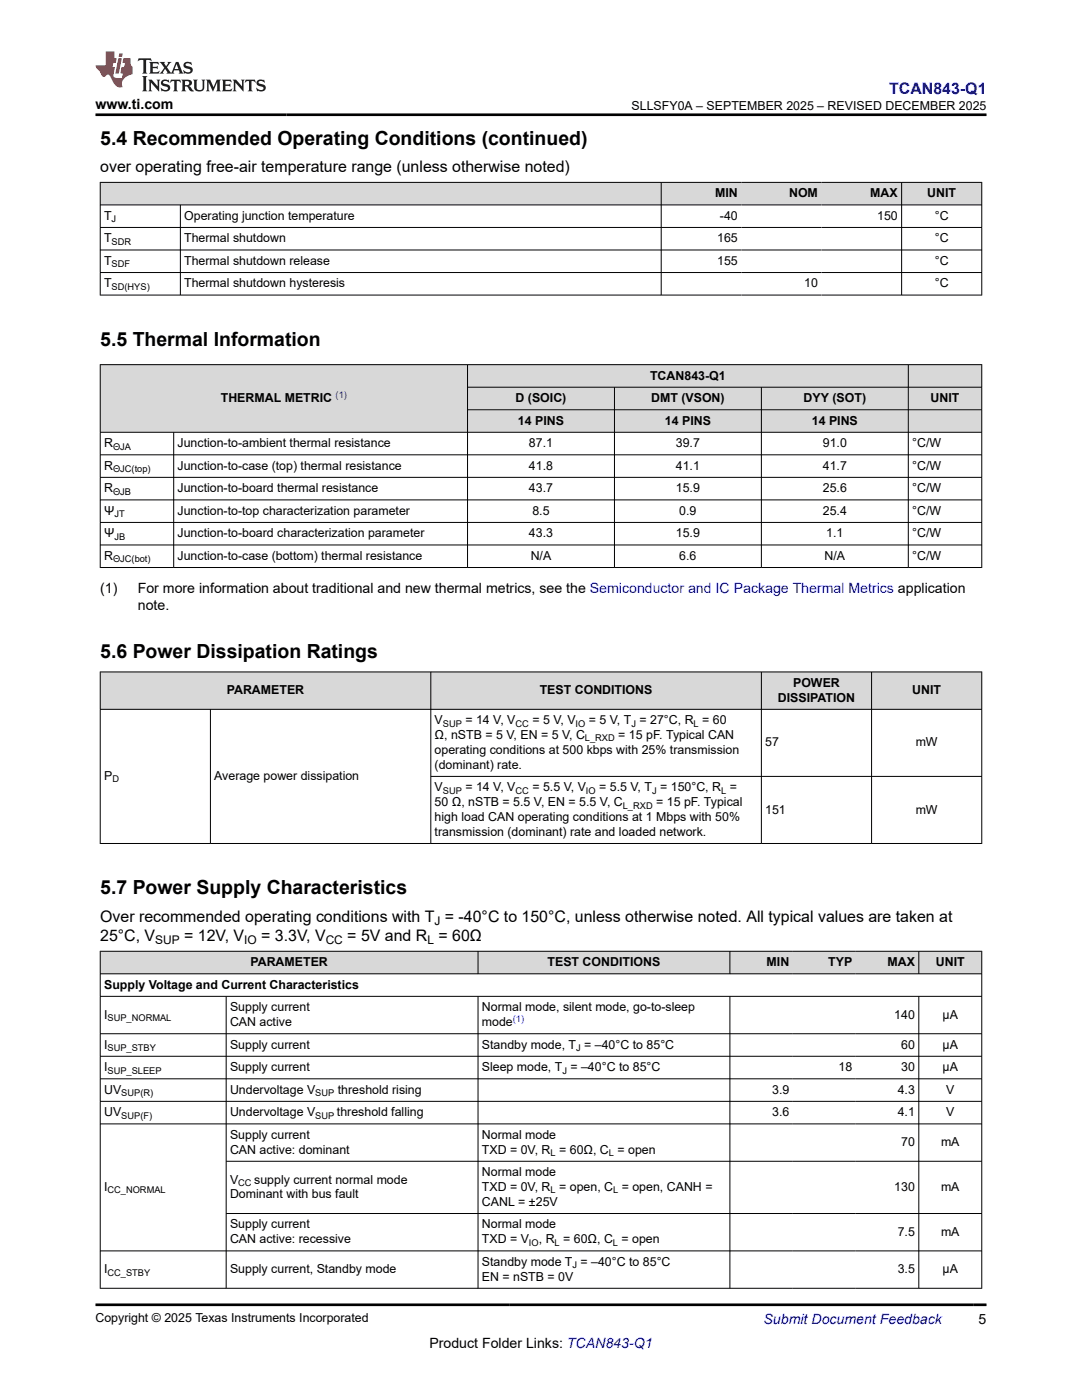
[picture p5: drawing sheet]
<svg xmlns="http://www.w3.org/2000/svg" width="216mm" height="279mm" viewBox="0 0 216 279" stroke-linecap="round" stroke-linejoin="round" font-family="sans-serif">
<defs><g id="words">
<g font-size="3.9">
<text x="20" y="28.8">5.4 Recommended Operating Conditions (continued)</text>
<text x="20" y="69">5.5 Thermal Information</text>
<text x="20" y="131.4">5.6 Power Dissipation Ratings</text>
<text x="20" y="178.5">5.7 Power Supply Characteristics</text>
</g>
<text font-size="3.2" fill="#00f" x="177.4" y="18.7">TCAN843-Q1</text>
<g font-size="3.2">
<text x="20" y="34.3">over operating free-air temperature range (unless otherwise noted)</text>
<text x="20" y="183.9">Over recommended operating conditions with T = -40°C to 150°C, unless otherwise noted. All typical values are taken at</text>
<text x="20" y="187.7">25°C, V</text>
<text x="36.8" y="187.7">= 12V, V</text>
<text x="52.1" y="187.7">= 3.3V, V</text>
<text x="69.3" y="187.7">= 5V and R = 60Ω</text>
</g>
<g font-size="2.8">
<text x="19.1" y="21.8">www.ti.com</text>
<text x="20" y="118.4">(1)</text>
<text x="27.5" y="118.4">For more information about traditional and new thermal metrics, see the Semiconductor and IC Package Thermal Metrics application</text>
<text x="27.5" y="121.8">note.</text>
<text x="85.7" y="269">Product Folder Links: TCAN843-Q1</text>
<text x="195.3" y="264.2">5</text>
</g>
<text font-size="2.8" fill="#00f" x="152.4" y="264.2">Submit Document Feedback</text>
<g font-size="2.5">
<text x="126" y="21.9">SLLSFY0A – SEPTEMBER 2025 – REVISED DECEMBER 2025</text>
<text x="142.7" y="39.4">MIN</text>
<text x="157.5" y="39.4">NOM</text>
<text x="173.7" y="39.4">MAX</text>
<text x="185" y="39.4">UNIT</text>
<text x="20.8" y="43.9">T</text>
<text x="36.8" y="43.9">Operating junction temperature</text>
<text x="143.7" y="43.9">-40</text>
<text x="175" y="43.9">150</text>
<text x="186.5" y="43.9">°C</text>
<text x="20.8" y="48.4">T</text>
<text x="20.8" y="52.9">T</text>
<text x="36.8" y="48.4">Thermal shutdown</text>
<text x="36.8" y="52.9">Thermal shutdown release</text>
<text x="143.1" y="48.4">165</text>
<text x="143.1" y="52.9">155</text>
<text x="186.5" y="48.4">°C</text>
<text x="186.5" y="52.9">°C</text>
<text x="20.8" y="57.4">T</text>
<text x="36.8" y="57.4">Thermal shutdown hysteresis</text>
<text x="160.5" y="57.4">10</text>
<text x="186.5" y="57.4">°C</text>
<text x="129.7" y="75.7">TCAN843-Q1</text>
<text x="44.1" y="80.2">THERMAL METRIC</text>
<text x="102.9" y="80.2">D (SOIC)</text>
<text x="129.9" y="80.2">DMT (VSON)</text>
<text x="160.3" y="80.2">DYY (SOT)</text>
<text x="185.7" y="80.2">UNIT</text>
<text x="20.8" y="89.2">R</text>
<text x="35.4" y="89.2">Junction-to-ambient thermal resistance</text>
<text x="103.4" y="84.7">14 PINS</text>
<text x="105.5" y="89.2">87.1</text>
<text x="132.7" y="84.7">14 PINS</text>
<text x="134.9" y="89.2">39.7</text>
<text x="162" y="84.7">14 PINS</text>
<text x="164.2" y="89.2">91.0</text>
<text x="182" y="89.2">°C/W</text>
<text x="20.8" y="93.7">R</text>
<text x="35.4" y="93.7">Junction-to-case (top) thermal resistance</text>
<text x="105.5" y="93.7">41.8</text>
<text x="134.9" y="93.7">41.1</text>
<text x="164.2" y="93.7">41.7</text>
<text x="182" y="93.7">°C/W</text>
<text x="20.8" y="98.2">R</text>
<text x="35.4" y="98.2">Junction-to-board thermal resistance</text>
<text x="105.5" y="98.2">43.7</text>
<text x="134.9" y="98.2">15.9</text>
<text x="164.2" y="98.2">25.6</text>
<text x="182" y="98.2">°C/W</text>
<text x="20.8" y="102.7">Ψ</text>
<text x="20.8" y="107.2">Ψ</text>
<text x="35.4" y="102.7">Junction-to-top characterization parameter</text>
<text x="35.4" y="107.2">Junction-to-board characterization parameter</text>
<text x="105.5" y="107.2">43.3</text>
<text x="106.2" y="102.7">8.5</text>
<text x="134.9" y="107.2">15.9</text>
<text x="135.6" y="102.7">0.9</text>
<text x="164.2" y="102.7">25.4</text>
<text x="164.9" y="107.2">1.1</text>
<text x="182" y="102.7">°C/W</text>
<text x="182" y="107.2">°C/W</text>
<text x="20.8" y="111.7">R</text>
<text x="35.4" y="111.7">Junction-to-case (bottom) thermal resistance</text>
<text x="105.9" y="111.7">N/A</text>
<text x="135.6" y="111.7">6.6</text>
<text x="164.5" y="111.7">N/A</text>
<text x="182" y="111.7">°C/W</text>
<text x="158.3" y="137.1">POWER</text>
<text x="45.3" y="138.5">PARAMETER</text>
<text x="107.7" y="138.5">TEST CONDITIONS</text>
<text x="155.2" y="140">DISSIPATION</text>
<text x="182" y="138.5">UNIT</text>
<text x="86.7" y="147.5">Ω, nSTB = 5 V, EN = 5 V, C</text>
<text x="86.7" y="144.5">V</text>
<text x="92.9" y="144.5">= 14 V, V</text>
<text x="106.2" y="144.5">= 5 V, V</text>
<text x="117.5" y="144.5">= 5 V, T = 27°C, R = 60</text>
<text x="123.4" y="147.5">= 15 pF. Typical CAN</text>
<text x="152.7" y="149">57</text>
<text x="182.7" y="149">mW</text>
<text x="20.8" y="155.7">P</text>
<text x="42.8" y="155.7">Average power dissipation</text>
<text x="86.7" y="150.4">operating conditions at 500 kbps with 25% transmission</text>
<text x="86.7" y="153.4">(dominant) rate.</text>
<text x="86.7" y="160.9">50 Ω, nSTB = 5.5 V, EN = 5.5 V, C</text>
<text x="86.7" y="157.9">V</text>
<text x="92.9" y="157.9">= 14 V, V</text>
<text x="106.2" y="157.9">= 5.5 V, V</text>
<text x="119.6" y="157.9">= 5.5 V, T = 150°C, R =</text>
<text x="130.9" y="160.9">= 15 pF. Typical</text>
<text x="86.7" y="163.8">high load CAN operating conditions at 1 Mbps with 50%</text>
<text x="86.7" y="166.8">transmission (dominant) rate and loaded network.</text>
<text x="152.7" y="162.4">151</text>
<text x="182.7" y="162.4">mW</text>
<text x="20.8" y="197.3">Supply Voltage and Current Characteristics</text>
<text x="50" y="192.8">PARAMETER</text>
<text x="109.3" y="192.8">TEST CONDITIONS</text>
<text x="153" y="192.8">MIN</text>
<text x="165.3" y="192.8">TYP</text>
<text x="177.1" y="192.8">MAX</text>
<text x="186.7" y="192.8">UNIT</text>
<text x="20.8" y="203.3">I</text>
<text x="45.9" y="201.8">Supply current</text>
<text x="96.2" y="201.8">Normal mode, silent mode, go-to-sleep</text>
<text x="178.4" y="203.3">140</text>
<text x="188.1" y="203.3">µA</text>
<text x="20.8" y="209.3">I</text>
<text x="45.9" y="204.8">CAN active</text>
<text x="45.9" y="209.3">Supply current</text>
<text x="96.2" y="204.8">mode</text>
<text x="96.2" y="209.3">Standby mode, T = –40°C to 85°C</text>
<text x="179.8" y="209.3">60</text>
<text x="188.1" y="209.3">µA</text>
<text x="20.8" y="213.8">I</text>
<text x="45.9" y="213.8">Supply current</text>
<text x="96.2" y="213.8">Sleep mode, T = –40°C to 85°C</text>
<text x="167.3" y="213.8">18</text>
<text x="179.8" y="213.8">30</text>
<text x="188.1" y="213.8">µA</text>
<text x="20.8" y="218.3">UV</text>
<text x="45.9" y="218.3">Undervoltage V</text>
<text x="67.4" y="218.3">threshold rising</text>
<text x="154.1" y="218.3">3.9</text>
<text x="179.1" y="218.3">4.3</text>
<text x="188.8" y="218.3">V</text>
<text x="20.8" y="222.8">UV</text>
<text x="45.9" y="222.8">Undervoltage V</text>
<text x="45.9" y="227.3">Supply current</text>
<text x="67.2" y="222.8">threshold falling</text>
<text x="96.2" y="227.3">Normal mode</text>
<text x="154.1" y="222.8">3.6</text>
<text x="179.1" y="222.8">4.1</text>
<text x="188.8" y="222.8">V</text>
<text x="45.9" y="230.2">CAN active: dominant</text>
<text x="96.2" y="230.2">TXD = 0V, R = 60Ω, C = open</text>
<text x="179.8" y="228.7">70</text>
<text x="187.8" y="228.7">mA</text>
<text x="20.8" y="237.7">I</text>
<text x="45.9" y="239.2">Dominant with bus fault</text>
<text x="45.9" y="236.2">V</text>
<text x="50.7" y="236.2">supply current normal mode</text>
<text x="96.2" y="234.7">Normal mode</text>
<text x="96.2" y="237.7">TXD = 0V, R = open, C = open, CANH =</text>
<text x="178.4" y="237.7">130</text>
<text x="187.8" y="237.7">mA</text>
<text x="45.9" y="245.1">Supply current</text>
<text x="96.2" y="240.6">CANL = ±25V</text>
<text x="96.2" y="245.1">Normal mode</text>
<text x="45.9" y="248.1">CAN active: recessive</text>
<text x="96.2" y="248.1">TXD = V</text>
<text x="107.5" y="248.1">, R = 60Ω, C = open</text>
<text x="179.1" y="246.6">7.5</text>
<text x="187.8" y="246.6">mA</text>
<text x="20.8" y="254.1">I</text>
<text x="45.9" y="254.1">Supply current, Standby mode</text>
<text x="96.2" y="252.6">Standby mode T = –40°C to 85°C</text>
<text x="96.2" y="255.6">EN = nSTB = 0V</text>
<text x="179.1" y="254.1">3.5</text>
<text x="188.1" y="254.1">µA</text>
<text x="19.1" y="263.9">Copyright © 2025 Texas Instruments Incorporated</text>
</g>
<g font-size="2.4">
<text x="86.7" y="184.6">J</text>
<text x="31" y="188.4">SUP</text>
<text x="48.7" y="188.4">IO</text>
<text x="65" y="188.4">CC</text>
<text x="85.3" y="188.4">L</text>
</g>
<g font-size="1.9">
<text x="22.3" y="44.4">J</text>
<text x="22.3" y="48.8">SDR</text>
<text x="22.3" y="53.3">SDF</text>
<text x="22.3" y="57.8">SD(HYS)</text>
<text x="22.6" y="89.7">ΘJA</text>
<text x="22.6" y="94.2">ΘJC(top)</text>
<text x="22.6" y="98.7">ΘJB</text>
<text x="22.8" y="103.2">JT</text>
<text x="22.8" y="107.7">JB</text>
<text x="22.6" y="112.2">ΘJC(bot)</text>
<text x="88.4" y="145">SUP</text>
<text x="102.9" y="145">CC</text>
<text x="114.9" y="145">IO</text>
<text x="116.7" y="148">L_RXD</text>
<text x="126" y="145">J</text>
<text x="138.4" y="145">L</text>
<text x="22.4" y="156.2">D</text>
<text x="88.4" y="158.4">SUP</text>
<text x="102.9" y="158.4">CC</text>
<text x="116.9" y="158.4">IO</text>
<text x="124.3" y="161.4">L_RXD</text>
<text x="130.1" y="158.4">J</text>
<text x="143.9" y="158.4">L</text>
<text x="21.5" y="203.8">SUP_NORMAL</text>
<text x="21.5" y="209.8">SUP_STBY</text>
<text x="115" y="209.8">J</text>
<text x="21.5" y="214.3">SUP_SLEEP</text>
<text x="112.2" y="214.3">J</text>
<text x="24.2" y="218.8">SUP(R)</text>
<text x="62.9" y="218.8">SUP</text>
<text x="24.2" y="223.3">SUP(F)</text>
<text x="62.9" y="223.3">SUP</text>
<text x="109.9" y="230.7">L</text>
<text x="121.5" y="230.7">L</text>
<text x="21.5" y="238.2">CC_NORMAL</text>
<text x="47.5" y="236.7">CC</text>
<text x="109.9" y="238.2">L</text>
<text x="122.3" y="238.2">L</text>
<text x="105.6" y="248.6">IO</text>
<text x="110.7" y="248.6">L</text>
<text x="122.3" y="248.6">L</text>
<text x="21.5" y="254.6">CC_STBY</text>
<text x="114.2" y="253.1">J</text>
</g>
<g font-size="1.9" fill="#00f">
<text x="67" y="79.4">(1)</text>
<text x="102.3" y="203.9">(1)</text>
</g>
</g></defs>
<g fill="#d8d8d8">
<path d="M20 36.4h175.9v4.5h-175.9z" fill-rule="evenodd"/>
<path d="M20.1 36.5h111.8v4.3h-111.8z" fill-rule="evenodd"/>
<path d="M132 36.5h15.9v4.3h-15.9z" fill-rule="evenodd"/>
<path d="M147.9 36.5h16v4.3h-16z" fill-rule="evenodd"/>
<path d="M163.9 36.5h15.9v4.3h-15.9z" fill-rule="evenodd"/>
<path d="M180 36.5h15.8v4.3h-15.8z" fill-rule="evenodd"/>
</g>
<path d="M19.9 36.4h176.1M20 36.3v22.6M131.9 36.3v22.6M179.9 36.3v22.6M195.9 36.3v22.6M19.9 40.9h176.1M19.9 45.4h176.1M19.9 49.9h176.1M19.9 54.4h176.1M19.9 58.9h176.1M36 40.9v18" fill="none" stroke="#000" stroke-width=".2"/>
<g fill="#d8d8d8">
<path d="M20 72.8h175.9v4.5h-175.9z" fill-rule="evenodd"/>
<path d="M20.1 72.8h73.1v13.4h-73.1z" fill-rule="evenodd"/>
<path d="M93.4 72.8h87.8v4.4h-87.8z" fill-rule="evenodd"/>
<path d="M181.3 72.8h14.5v4.4h-14.5z" fill-rule="evenodd"/>
<path d="M93.4 77.3h29.1v4.4h-29.1z" fill-rule="evenodd"/>
<path d="M122.7 77.3h29.2v4.4h-29.2z" fill-rule="evenodd"/>
<path d="M152 77.3h29.2v4.4h-29.2z" fill-rule="evenodd"/>
<path d="M181.3 77.3h14.5v4.4h-14.5z" fill-rule="evenodd"/>
<path d="M93.4 81.8h29.1v4.4h-29.1z" fill-rule="evenodd"/>
<path d="M122.7 81.8h29.2v4.4h-29.2z" fill-rule="evenodd"/>
<path d="M152 81.8h29.2v4.4h-29.2z" fill-rule="evenodd"/>
<path d="M181.3 81.8h14.5v4.4h-14.5z" fill-rule="evenodd"/>
</g>
<g fill="none" stroke="#000" stroke-width=".2">
<path d="M19.9 72.8h176.1M20 72.7v40.6M93.3 72.7v40.6M93.3 77.3h102.7M122.6 77.3v36M151.9 77.3v36M181.2 72.7v40.6M195.9 72.7v40.6M19.9 90.8h176.1M19.9 95.3h176.1M19.9 99.8h176.1M34.7 86.3v27"/>
<path d="M93.3 81.8h102.7M196 86.3h-176.1M19.9 104.3h176.1M19.9 108.8h176.1M19.9 113.3h176.1"/>
</g>
<g fill="#d8d8d8">
<path d="M20 134.1h175.9v7.5h-175.9z" fill-rule="evenodd"/>
<path d="M20.1 134.2h65.8v7.3h-65.8z" fill-rule="evenodd"/>
<path d="M86 134.2h65.9v7.3h-65.9z" fill-rule="evenodd"/>
<path d="M152 134.2h21.9v7.3h-21.9z" fill-rule="evenodd"/>
<path d="M174 134.2h21.8v7.3h-21.8z" fill-rule="evenodd"/>
</g>
<path d="M19.9 134.1h176.1M20 134v34.4M86 134v34.4M151.9 134v34.4M173.9 134v34.4M195.9 134v34.4M19.9 141.6h176.1M42 141.6v26.8M86 154.9h110M196 168.3h-176.1" fill="none" stroke="#000" stroke-width=".2"/>
<g fill="#d8d8d8">
<path d="M20 189.8h175.9v4.5h-175.9z" fill-rule="evenodd"/>
<path d="M20.1 189.9h75.2v4.4h-75.2z" fill-rule="evenodd"/>
<path d="M95.4 189.9h50.2v4.4h-50.2z" fill-rule="evenodd"/>
<path d="M145.7 189.9h12.5v4.4h-12.5z" fill-rule="evenodd"/>
<path d="M158.2 189.9h12.6v4.4h-12.6z" fill-rule="evenodd"/>
<path d="M170.8 189.9h12.5v4.4h-12.5z" fill-rule="evenodd"/>
<path d="M183.4 189.9h12.4v4.4h-12.4z" fill-rule="evenodd"/>
</g>
<g fill="none" stroke="#000" stroke-width=".2">
<path d="M19.9 189.8h176.1M19.9 194.3h176.1M19.9 198.8h176.1M20 189.8v67.4M45.1 198.8v58.4M95.4 189.8v4.6M95.4 198.8v58.4M145.6 189.8v4.6M145.6 198.8v58.4M183.3 189.8v4.6M183.3 198.8v58.4M195.9 189.8v67.4"/>
<path d="M19.9 206.3h176.1M19.9 210.8h176.1M19.9 215.3h176.1M19.9 219.8h176.1M19.9 224.3h176.1M45.1 231.8h150.9M19.9 257.1h176.1M45.1 242.2h150.9M196 249.6h-176.1"/>
</g>
<path d="M27.7 11.6l-.2 .6 .5-.2h.6v.1v2.2l-.2 .4h1l-.2-.4v-2.2v-.1h.5l.5 .2-.1-.6zM29.8 12.4l.2 .3v1.6l-.2 .4h1.9l.1-.6a1.08 1.08 0 0 1-1.3 .2v-.7h.6l.4 .2v-.7l-.4 .2h-.6v-.5l.2-.2a1 1 0 0 1 1 .3l-.1-.5zM31.8 12.4l1 1.1-1 1.2h.9l-.2-.2 .4-.8 .5 .8-.2 .2h1.6l-.2-.2 .1-.5h1l.1 .5-.1 .2h.9l-.2-.4-.8-1.9h-.5l-1 2.1-.8-1.1 .9-1h-.8l.2 .2-.5 .6-.3-.6 .1-.2zM35.2 12.8l.4 1h-.8zM36.8 12.5a.65 .65 0 0 0-.2 .7 .65 .65 0 0 0 .6 .5l.7 .1 .1 .3a.79 .79 0 0 1-.7 .4 .79 .79 0 0 1-.7-.5l.1 .7 .2-.1a.93 .93 0 0 0 1.1 0 .93 .93 0 0 0 .4-.9 1.46 1.46 0 0 0-1.2-.6l-.1-.3a1.09 1.09 0 0 1 1.2 .2l-.2-.6-.1 .1-.6-.2zM28.4 15.2l.2 .4v2.2l-.2 .4h1l-.2-.4v-2.2l.2-.4zM29.6 15.9l.2 .4v1.5l-.2 .4h.8l-.3-.4v-1.3l1.7 1.8v-2l.2-.4h-.8l.2 .2 .1 1.1-1.2-1.3zM32.3 16a.65 .65 0 0 0-.2 .8 .65 .65 0 0 0 .7 .4l.6 .2 .1 .2a.79 .79 0 0 1-.7 .4 .79 .79 0 0 1-.7-.5l.1 .7 .2-.1a.93 .93 0 0 0 1.1 .1 .93 .93 0 0 0 .4-1 1.46 1.46 0 0 0-1.2-.5l-.1-.4a1.09 1.09 0 0 1 1.2 .2l-.2-.6-.1 .1-.6-.1zM34.1 15.9l-.1 .6a.63 .63 0 0 1 .7-.3l.1 1.6-.3 .4h1l-.2-.4v-1.6a.66 .66 0 0 1 .8 .3l-.1-.6zM36.2 15.9l.2 .4v1.5l-.2 .4h.9l-.2-.2v-.7h.5l.1 .2a.79 .79 0 0 0 1.2 .6l-1-.9a.61 .61 0 0 0 .6-.6 .61 .61 0 0 0-.5-.7zM36.9 16.2h.2a.47 .47 0 0 1 .5 .1 .47 .47 0 0 1 .1 .5l-.2 .1-.6 .1zM38.5 15.9l.2 .2a2.27 2.27 0 0 0 .4 2 1.04 1.04 0 0 0 1.7-.7v-1.3l.2-.2h-.8l.2 .4v1.1a.6 .6 0 0 1-.6 .6 .6 .6 0 0 1-.6-.6v-1.1l.3-.4zM41.1 15.9l.2 .4v1.5l-.2 .4h.7l-.2-.4v-1.4l.9 1.9 .8-1.9v1.4l-.2 .4h1l-.3-.4v-1.5l.3-.4h-.8l-.7 1.5-.7-1.5zM44.3 15.9l.2 .4v1.5l-.2 .4h1.9l.1-.6a1.09 1.09 0 0 1-1.3 .2v-.7h.6l.4 .2v-.6l-.4 .2h-.6v-.6l.2-.1a1.01 1.01 0 0 1 1 .3l-.1-.6zM46.4 15.9l.3 .4v1.5l-.3 .4h.8l-.2-.4v-1.3l1.6 1.8v-2l.2-.4h-.7l.2 .2v1.1l-1.2-1.3zM49 15.9l-.1 .6a.63 .63 0 0 1 .8-.3v1.6l-.3 .4h1l-.2-.4v-1.6a.66 .66 0 0 1 .8 .3l-.1-.6zM51.4 16a.65 .65 0 0 0-.2 .8 .65 .65 0 0 0 .6 .4l.6 .2 .2 .2a.79 .79 0 0 1-.8 .4 .79 .79 0 0 1-.6-.5l.1 .7 .2-.1a.93 .93 0 0 0 1 .1 .93 .93 0 0 0 .5-1 1.46 1.46 0 0 0-1.3-.5l-.1-.4a1.09 1.09 0 0 1 1.3 .2l-.2-.6-.2 .1-.5-.1z" fill="#231f20"/>
<path d="M21.1 10.3v2.7h-2v.4l.9 1a.95 .95 0 0 0 .9 .9 .59 .59 0 0 1 .6-.4 .59 .59 0 0 1 .5 .3l.4 .8a1.59 1.59 0 0 0 2.1 1.4 1.61 1.61 0 0 1 1-2.3l1-.3-.1-1.5a1.59 1.59 0 0 1-.4-1.7h-1.4l-.2 .9h.5l-.1 .9h-.5l-.2 .9v.3l.4 .1-.2 .9h-.6a.73 .73 0 0 1-1.1-.7l.3-1.5h-.5l.2-.9h.5l.2-.9h-.5v-1.3zM23.6 11.6l-.6 3.1h.7l.6-3.1zM23.8 10.7l-.1 .6h.7l.1-.6z" fill="#ed1c24"/>
<path d="M19.1 22.9h177.8M19.1 260.4h177.8" fill="none" stroke="#000" stroke-width=".53"/>
<use href="#words"/>
</svg>
